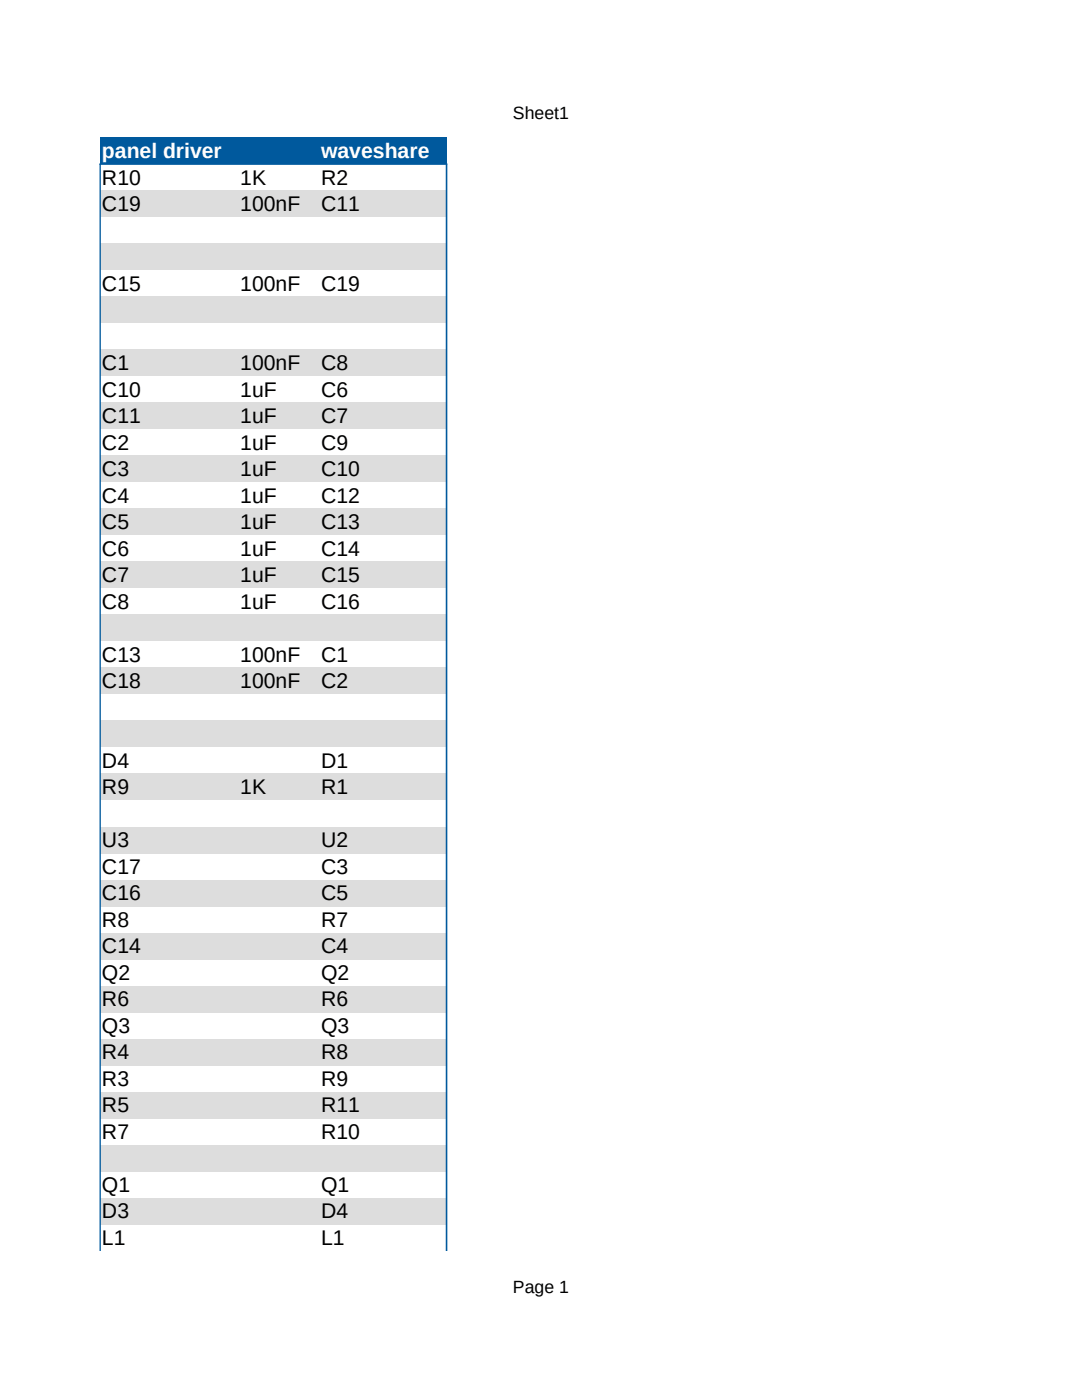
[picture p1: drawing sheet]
<svg xmlns="http://www.w3.org/2000/svg" width="216mm" height="279mm" viewBox="0 0 216 279" stroke-linecap="round" stroke-linejoin="round" font-family="sans-serif">
<defs><g id="words">
<g font-size="4.2" fill="#fff">
<text x="20.3" y="31.5">panel driver</text>
<text x="64.1" y="31.5">waveshare</text>
</g>
<g font-size="4.2">
<text x="20.3" y="36.8">R10</text>
<text x="47.9" y="36.8">1K</text>
<text x="64.1" y="36.8">R2</text>
<text x="20.3" y="42.1">C19</text>
<text x="47.9" y="42.1">100nF</text>
<text x="64.1" y="42.1">C11</text>
<text x="20.3" y="58">C15</text>
<text x="47.9" y="58">100nF</text>
<text x="64.1" y="58">C19</text>
<text x="20.3" y="73.9">C1</text>
<text x="47.9" y="73.9">100nF</text>
<text x="64.1" y="73.9">C8</text>
<text x="20.3" y="79.2">C10</text>
<text x="47.9" y="79.2">1uF</text>
<text x="64.1" y="79.2">C6</text>
<text x="20.3" y="84.5">C11</text>
<text x="20.3" y="89.7">C2</text>
<text x="47.9" y="84.5">1uF</text>
<text x="47.9" y="89.7">1uF</text>
<text x="64.1" y="84.5">C7</text>
<text x="64.1" y="89.7">C9</text>
<text x="20.3" y="95">C3</text>
<text x="47.9" y="95">1uF</text>
<text x="64.1" y="95">C10</text>
<text x="20.3" y="100.3">C4</text>
<text x="47.9" y="100.3">1uF</text>
<text x="64.1" y="100.3">C12</text>
<text x="20.3" y="105.6">C5</text>
<text x="47.9" y="105.6">1uF</text>
<text x="64.1" y="105.6">C13</text>
<text x="20.3" y="110.9">C6</text>
<text x="47.9" y="110.9">1uF</text>
<text x="64.1" y="110.9">C14</text>
<text x="20.3" y="116.2">C7</text>
<text x="47.9" y="116.2">1uF</text>
<text x="64.1" y="116.2">C15</text>
<text x="20.3" y="121.5">C8</text>
<text x="47.9" y="121.5">1uF</text>
<text x="64.1" y="121.5">C16</text>
<text x="20.3" y="132.1">C13</text>
<text x="20.3" y="137.4">C18</text>
<text x="47.9" y="132.1">100nF</text>
<text x="47.9" y="137.4">100nF</text>
<text x="64.1" y="132.1">C1</text>
<text x="64.1" y="137.4">C2</text>
<text x="20.3" y="153.2">D4</text>
<text x="64.1" y="153.2">D1</text>
<text x="20.3" y="158.5">R9</text>
<text x="47.9" y="158.5">1K</text>
<text x="64.1" y="158.5">R1</text>
<text x="20.3" y="169.1">U3</text>
<text x="64.1" y="169.1">U2</text>
<text x="20.3" y="174.4">C17</text>
<text x="20.3" y="179.7">C16</text>
<text x="64.1" y="174.4">C3</text>
<text x="64.1" y="179.7">C5</text>
<text x="20.3" y="185">R8</text>
<text x="64.1" y="185">R7</text>
<text x="20.3" y="190.2">C14</text>
<text x="64.1" y="190.2">C4</text>
<text x="20.3" y="195.5">Q2</text>
<text x="64.1" y="195.5">Q2</text>
<text x="20.3" y="200.8">R6</text>
<text x="64.1" y="200.8">R6</text>
<text x="20.3" y="206.1">Q3</text>
<text x="64.1" y="206.1">Q3</text>
<text x="20.3" y="211.4">R4</text>
<text x="64.1" y="211.4">R8</text>
<text x="20.3" y="216.7">R3</text>
<text x="20.3" y="222">R5</text>
<text x="64.1" y="216.7">R9</text>
<text x="64.1" y="222">R11</text>
<text x="20.3" y="227.3">R7</text>
<text x="64.1" y="227.3">R10</text>
<text x="20.3" y="237.9">Q1</text>
<text x="64.1" y="237.9">Q1</text>
<text x="20.3" y="243.1">D3</text>
<text x="64.1" y="243.1">D4</text>
<text x="20.3" y="248.4">L1</text>
<text x="64.1" y="248.4">L1</text>
</g>
<g font-size="3.5">
<text x="102.4" y="23.7">Sheet1</text>
<text x="102.4" y="258.1">Page 1</text>
</g>
</g></defs>
<path d="M20 27.5h69.1v5.3h-69.1z" fill-rule="evenodd" fill="#00599d"/>
<g fill="#ddd">
<path d="M20 38h69.1v5.3h-69.1z" fill-rule="evenodd"/>
<path d="M20 48.6h69.1v5.3h-69.1z" fill-rule="evenodd"/>
<path d="M20 59.2h69.1v5.3h-69.1z" fill-rule="evenodd"/>
<path d="M20 69.8h69.1v5.3h-69.1z" fill-rule="evenodd"/>
<path d="M20 80.3h69.1v5.3h-69.1z" fill-rule="evenodd"/>
<path d="M20 90.9h69.1v5.3h-69.1z" fill-rule="evenodd"/>
<path d="M20 101.5h69.1v5.3h-69.1z" fill-rule="evenodd"/>
<path d="M20 112.1h69.1v5.3h-69.1z" fill-rule="evenodd"/>
<path d="M20 122.7h69.1v5.3h-69.1z" fill-rule="evenodd"/>
<path d="M20 133.2h69.1v5.3h-69.1z" fill-rule="evenodd"/>
<path d="M20 143.8h69.1v5.3h-69.1z" fill-rule="evenodd"/>
<path d="M20 154.4h69.1v5.3h-69.1z" fill-rule="evenodd"/>
<path d="M20 165h69.1v5.3h-69.1z" fill-rule="evenodd"/>
<path d="M20 175.6h69.1v5.3h-69.1z" fill-rule="evenodd"/>
<path d="M20 186.1h69.1v5.4h-69.1z" fill-rule="evenodd"/>
<path d="M20 196.7h69.1v5.3h-69.1z" fill-rule="evenodd"/>
<path d="M20 207.3h69.1v5.3h-69.1z" fill-rule="evenodd"/>
<path d="M20 217.9h69.1v5.3h-69.1z" fill-rule="evenodd"/>
<path d="M20 228.5h69.1v5.3h-69.1z" fill-rule="evenodd"/>
<path d="M20 239h69.1v5.4h-69.1z" fill-rule="evenodd"/>
</g>
<path d="M19.9 32.8h69.3M20 32.6v217.1M89.1 32.6v217.1" fill="none" stroke="#00599d" stroke-width=".26"/>
<use href="#words"/>
</svg>
